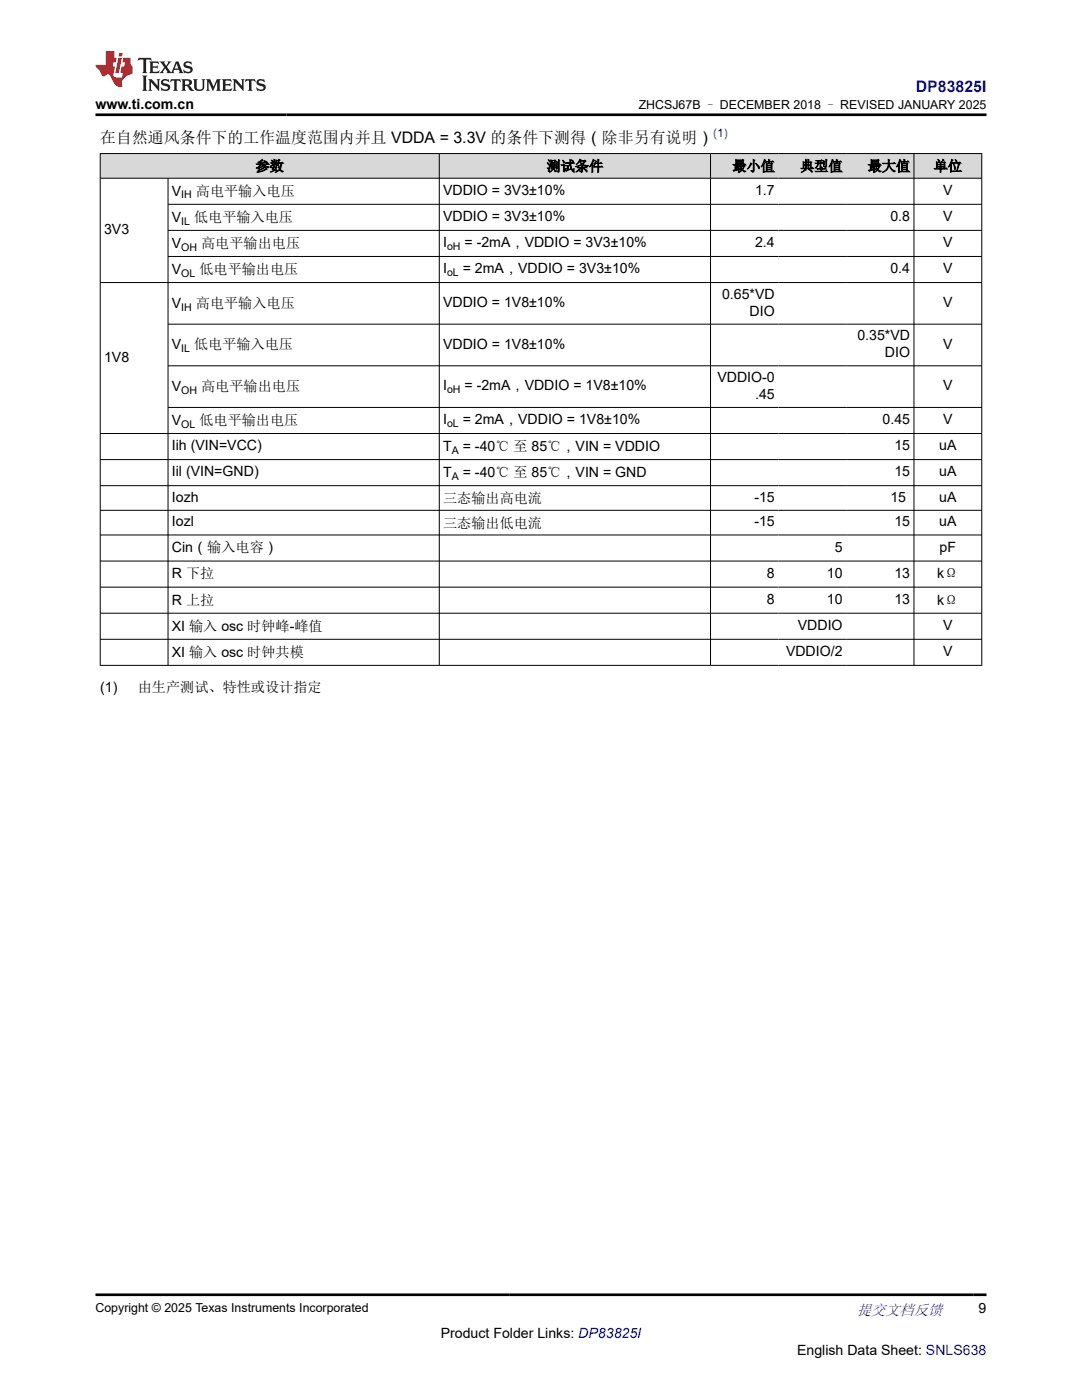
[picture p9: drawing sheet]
<svg xmlns="http://www.w3.org/2000/svg" width="216mm" height="279mm" viewBox="0 0 216 279" stroke-linecap="round" stroke-linejoin="round" font-family="sans-serif">
<defs><g id="words">
<text font-size="3.2" fill="#00f" x="182.7" y="18.3">DP83825I</text>
<text font-size="3.2" x="20" y="28.4">在自然通风条件下的工作温度范围内并且 VDDA = 3.3V 的条件下测得（除非另有说明）</text>
<text font-size="3" fill="#00f" x="171" y="262.4">提交文档反馈</text>
<g font-size="2.8">
<text x="19.1" y="21.7">www.ti.com.cn</text>
<text x="51" y="34.1">参数</text>
<text x="109.1" y="34.1">测试条件</text>
<text x="146.1" y="34.1">最小值</text>
<text x="159.7" y="34.1">典型值</text>
<text x="173.1" y="34.1">最大值</text>
<text x="186.3" y="34.1">单位</text>
<text x="34.3" y="39">V</text>
<text x="39.1" y="39">高电平输入电压</text>
<text x="88.4" y="38.9">VDDIO = 3V3±10%</text>
<text x="150.7" y="38.9">1.7</text>
<text x="188.2" y="38.9">V</text>
<text x="20.8" y="46.7">3V3</text>
<text x="34.3" y="44.2">V</text>
<text x="38.7" y="44.2">低电平输入电压</text>
<text x="88.4" y="44.1">VDDIO = 3V3±10%</text>
<text x="177.7" y="44.1">0.8</text>
<text x="188.2" y="44.1">V</text>
<text x="34.3" y="49.5">V</text>
<text x="40.1" y="49.5">高电平输出电压</text>
<text x="88.4" y="49.3">I</text>
<text x="92.7" y="49.3">= -2mA，VDDIO = 3V3±10%</text>
<text x="150.7" y="49.3">2.4</text>
<text x="188.2" y="49.3">V</text>
<text x="34.3" y="54.7">V</text>
<text x="39.8" y="54.7">低电平输出电压</text>
<text x="88.4" y="54.5">I</text>
<text x="92.3" y="54.5">= 2mA，VDDIO = 3V3±10%</text>
<text x="144.1" y="59.6">0.65*VD</text>
<text x="177.7" y="54.5">0.4</text>
<text x="188.2" y="54.5">V</text>
<text x="34.3" y="61.4">V</text>
<text x="39.1" y="61.4">高电平输入电压</text>
<text x="88.4" y="61.3">VDDIO = 1V8±10%</text>
<text x="149.6" y="63">DIO</text>
<text x="188.2" y="61.3">V</text>
<text x="34.3" y="69.7">V</text>
<text x="38.7" y="69.7">低电平输入电压</text>
<text x="88.4" y="69.6">VDDIO = 1V8±10%</text>
<text x="171.1" y="67.9">0.35*VD</text>
<text x="176.6" y="71.3">DIO</text>
<text x="188.2" y="69.6">V</text>
<text x="20.8" y="72.2">1V8</text>
<text x="88.4" y="77.9">I</text>
<text x="92.7" y="77.9">= -2mA，VDDIO = 1V8±10%</text>
<text x="143.2" y="76.2">VDDIO-0</text>
<text x="188.2" y="77.9">V</text>
<text x="34.3" y="78">V</text>
<text x="40.1" y="78">高电平输出电压</text>
<text x="150.7" y="79.6">.45</text>
<text x="34.3" y="84.8">V</text>
<text x="34.3" y="89.8">Iih (VIN=VCC)</text>
<text x="39.8" y="84.8">低电平输出电压</text>
<text x="88.4" y="84.6">I</text>
<text x="88.4" y="90">T</text>
<text x="92.3" y="90">= -40℃ 至 85℃，VIN = VDDIO</text>
<text x="92.3" y="84.6">= 2mA，VDDIO = 1V8±10%</text>
<text x="176.1" y="84.6">0.45</text>
<text x="178.5" y="89.8">15</text>
<text x="187.4" y="89.8">uA</text>
<text x="188.2" y="84.6">V</text>
<text x="34.3" y="95.1">Iil (VIN=GND)</text>
<text x="88.4" y="95.2">T</text>
<text x="92.3" y="95.2">= -40℃ 至 85℃，VIN = GND</text>
<text x="178.5" y="95.1">15</text>
<text x="187.4" y="95.1">uA</text>
<text x="34.3" y="100.1">Iozh</text>
<text x="88.4" y="100.4">三态输出高电流</text>
<text x="150.5" y="100.1">-15</text>
<text x="177.7" y="100.1">15</text>
<text x="187.4" y="100.1">uA</text>
<text x="34.3" y="105">Iozl</text>
<text x="88.4" y="105.3">三态输出低电流</text>
<text x="150.5" y="105">-15</text>
<text x="178.5" y="105">15</text>
<text x="187.4" y="105">uA</text>
<text x="34.3" y="110.2">Cin（输入电容）</text>
<text x="166.6" y="110.1">5</text>
<text x="187.5" y="110.1">pF</text>
<text x="34.3" y="115.4">R 下拉</text>
<text x="153" y="115.3">8</text>
<text x="165" y="115.3">10</text>
<text x="178.5" y="115.3">13</text>
<text x="187" y="115.4">kΩ</text>
<text x="34.3" y="120.7">R 上拉</text>
<text x="34.3" y="125.9">XI 输入 osc 时钟峰-峰值</text>
<text x="153" y="120.5">8</text>
<text x="159.2" y="125.7">VDDIO</text>
<text x="165" y="120.5">10</text>
<text x="178.5" y="120.5">13</text>
<text x="187" y="120.7">kΩ</text>
<text x="188.2" y="125.7">V</text>
<text x="34.3" y="131.1">XI 输入 osc 时钟共模</text>
<text x="156.8" y="130.9">VDDIO/2</text>
<text x="188.2" y="130.9">V</text>
<text x="20" y="138.1">(1)</text>
<text x="27.5" y="138.1">由生产测试、特性或设计指定</text>
<text x="195.3" y="262.1">9</text>
<text x="87.9" y="266.9">Product Folder Links: DP83825I</text>
<text x="159" y="270.3">English Data Sheet: SNLS638</text>
</g>
<g font-size="2.5">
<text x="127.5" y="21.8">ZHCSJ67B – DECEMBER 2018 – REVISED JANUARY 2025</text>
<text x="19.1" y="261.8">Copyright © 2025 Texas Instruments Incorporated</text>
</g>
<text font-size="2.4" fill="#00f" x="142.3" y="27.4">(1)</text>
<g font-size="2.1">
<text x="36.2" y="39.6">IH</text>
<text x="36.2" y="44.8">IL</text>
<text x="36.2" y="50">OH</text>
<text x="89.2" y="49.9">oH</text>
<text x="36.2" y="55.2">OL</text>
<text x="89.2" y="55.1">oL</text>
<text x="36.2" y="62">IH</text>
<text x="36.2" y="70.3">IL</text>
<text x="36.2" y="78.6">OH</text>
<text x="89.2" y="78.5">oH</text>
<text x="36.2" y="85.4">OL</text>
<text x="89.2" y="85.2">oL</text>
<text x="90.1" y="90.6">A</text>
<text x="90.1" y="95.8">A</text>
</g>
</g></defs>
<g fill="#d8d8d8">
<path d="M20 30.6h175.9v5h-175.9z" fill-rule="evenodd"/>
<path d="M20.1 30.7h67.5v4.8h-67.5z" fill-rule="evenodd"/>
<path d="M87.7 30.7h54v4.8h-54z" fill-rule="evenodd"/>
<path d="M141.8 30.7h13.5v4.8h-13.5z" fill-rule="evenodd"/>
<path d="M155.3 30.7h13.5v4.8h-13.5z" fill-rule="evenodd"/>
<path d="M168.8 30.7h13.5v4.8h-13.5z" fill-rule="evenodd"/>
<path d="M182.4 30.7h13.4v4.8h-13.4z" fill-rule="evenodd"/>
</g>
<g fill="none" stroke="#000" stroke-width=".2">
<path d="M19.9 30.6h176.1M19.9 35.6h176.1M20 30.6v102.3M33.5 35.6v97.3M87.7 30.6v102.3M141.8 30.6v102.3M182.4 30.6v102.3M195.9 30.6v102.3M33.5 40.8h162.5M33.5 46h162.5M33.5 51.2h162.5M196 56.4h-176.1"/>
<path d="M33.5 64.7h162.5M33.5 73h162.5M19.9 86.5h176.1M19.9 91.7h176.1M19.9 96.9h176.1M33.5 81.3h162.5M19.9 101.8h176.1M19.9 106.8h176.1M19.9 112h176.1M19.9 117.2h176.1M19.9 122.4h176.1M19.9 127.6h176.1"/>
<path d="M19.9 132.8h176.1"/>
</g>
<path d="M27.7 11.6l-.2 .5 .5-.2h.6v.1v2.2l-.2 .4h1l-.2-.4v-2.2v-.1h.5l.5 .2-.1-.5zM29.8 12.3l.2 .4v1.5l-.2 .4h1.9l.1-.6a1.08 1.08 0 0 1-1.3 .2v-.7h.6l.4 .2v-.7l-.4 .2h-.6v-.5l.2-.2a1 1 0 0 1 1 .3l-.1-.5zM31.8 12.3l1 1.1-1 1.2h.9l-.2-.2 .4-.8 .5 .8-.2 .2h1.6l-.2-.2 .1-.5h1l.1 .5-.1 .2h.9l-.2-.3-.8-2h-.5l-1 2.2-.8-1.1 .9-1.1h-.8l.2 .2-.5 .6-.3-.6 .1-.2zM35.2 12.7l.4 1h-.8zM36.8 12.4a.65 .65 0 0 0-.2 .7 .65 .65 0 0 0 .6 .5l.7 .1 .1 .3a.79 .79 0 0 1-.7 .4 .79 .79 0 0 1-.7-.5l.1 .7 .2-.1a.93 .93 0 0 0 1.1 .1 .93 .93 0 0 0 .4-1 1.46 1.46 0 0 0-1.2-.6l-.1-.3a1.09 1.09 0 0 1 1.2 .2l-.2-.6-.1 .1-.6-.2zM28.4 15.1l.2 .4v2.2l-.2 .4h1l-.2-.4v-2.2l.2-.4zM29.6 15.8l.2 .4v1.5l-.2 .4h.8l-.3-.4v-1.3l1.7 1.8v-2l.2-.4h-.8l.2 .2 .1 1.1-1.2-1.3zM32.3 15.9a.65 .65 0 0 0-.2 .8 .65 .65 0 0 0 .7 .4l.6 .2 .1 .2a.79 .79 0 0 1-.7 .4 .79 .79 0 0 1-.7-.5l.1 .7 .2-.1a.93 .93 0 0 0 1.1 .1 .93 .93 0 0 0 .4-.9 1.46 1.46 0 0 0-1.2-.6l-.1-.4a1.09 1.09 0 0 1 1.2 .2l-.2-.6-.1 .1-.6-.1zM34.1 15.8l-.1 .6a.63 .63 0 0 1 .7-.3l.1 1.6-.3 .4h1l-.2-.4v-1.6a.66 .66 0 0 1 .8 .3l-.1-.6zM36.2 15.8l.2 .4v1.5l-.2 .4h.9l-.2-.2v-.7h.5l.1 .2a.79 .79 0 0 0 1.2 .6l-1-.9a.61 .61 0 0 0 .6-.6 .61 .61 0 0 0-.5-.7zM36.9 16.1h.2a.47 .47 0 0 1 .5 .1 .47 .47 0 0 1 .1 .5l-.2 .1-.6 .1zM38.5 15.8l.2 .2a2.27 2.27 0 0 0 .4 2 1.04 1.04 0 0 0 1.7-.7v-1.3l.2-.2h-.8l.2 .4v1.1a.6 .6 0 0 1-.6 .6 .6 .6 0 0 1-.6-.6v-1.1l.3-.4zM41.1 15.8l.2 .4v1.5l-.2 .4h.7l-.2-.4v-1.4l.9 1.9 .8-1.9v1.4l-.2 .4h1l-.3-.4v-1.5l.3-.4h-.8l-.7 1.5-.7-1.5zM44.3 15.8l.2 .4v1.5l-.2 .4h1.9l.1-.6a1.09 1.09 0 0 1-1.3 .2v-.7h.6l.4 .2v-.6l-.4 .2h-.6v-.6l.2-.1a1.01 1.01 0 0 1 1 .3l-.1-.6zM46.4 15.8l.3 .4v1.5l-.3 .4h.8l-.2-.4v-1.3l1.6 1.8v-2l.2-.4h-.7l.2 .2v1.1l-1.2-1.3zM49 15.8l-.1 .6a.63 .63 0 0 1 .8-.3v1.6l-.3 .4h1l-.2-.4v-1.6a.66 .66 0 0 1 .8 .3l-.1-.6zM51.4 15.9a.65 .65 0 0 0-.2 .8 .65 .65 0 0 0 .6 .4l.6 .2 .2 .2a.79 .79 0 0 1-.8 .4 .79 .79 0 0 1-.6-.5l.1 .7 .2-.1a.93 .93 0 0 0 1 .1 .93 .93 0 0 0 .5-.9 1.46 1.46 0 0 0-1.3-.6l-.1-.4a1.09 1.09 0 0 1 1.3 .2l-.2-.6-.2 .1-.5-.1z" fill="#231f20"/>
<path d="M21.1 10.2v2.8h-2v.3l.9 1a.95 .95 0 0 0 .9 .9 .59 .59 0 0 1 .6-.4 .59 .59 0 0 1 .5 .4l.4 .7a1.59 1.59 0 0 0 2.1 1.4 1.61 1.61 0 0 1 1-2.3l1-.3-.1-1.5a1.59 1.59 0 0 1-.4-1.7h-1.4l-.2 .9h.5l-.1 .9h-.5l-.2 1v.2l.4 .1-.2 .9h-.6a.73 .73 0 0 1-1.1-.7l.3-1.5h-.5l.2-.9h.5l.2-.9h-.5v-1.3zM23.6 11.5l-.6 3.1h.7l.6-3.1zM23.8 10.6l-.1 .6h.7l.1-.6z" fill="#ed1c24"/>
<path d="M19.1 22.9h177.8M19.1 258.4h177.8" fill="none" stroke="#000" stroke-width=".53"/>
<use href="#words"/>
</svg>
